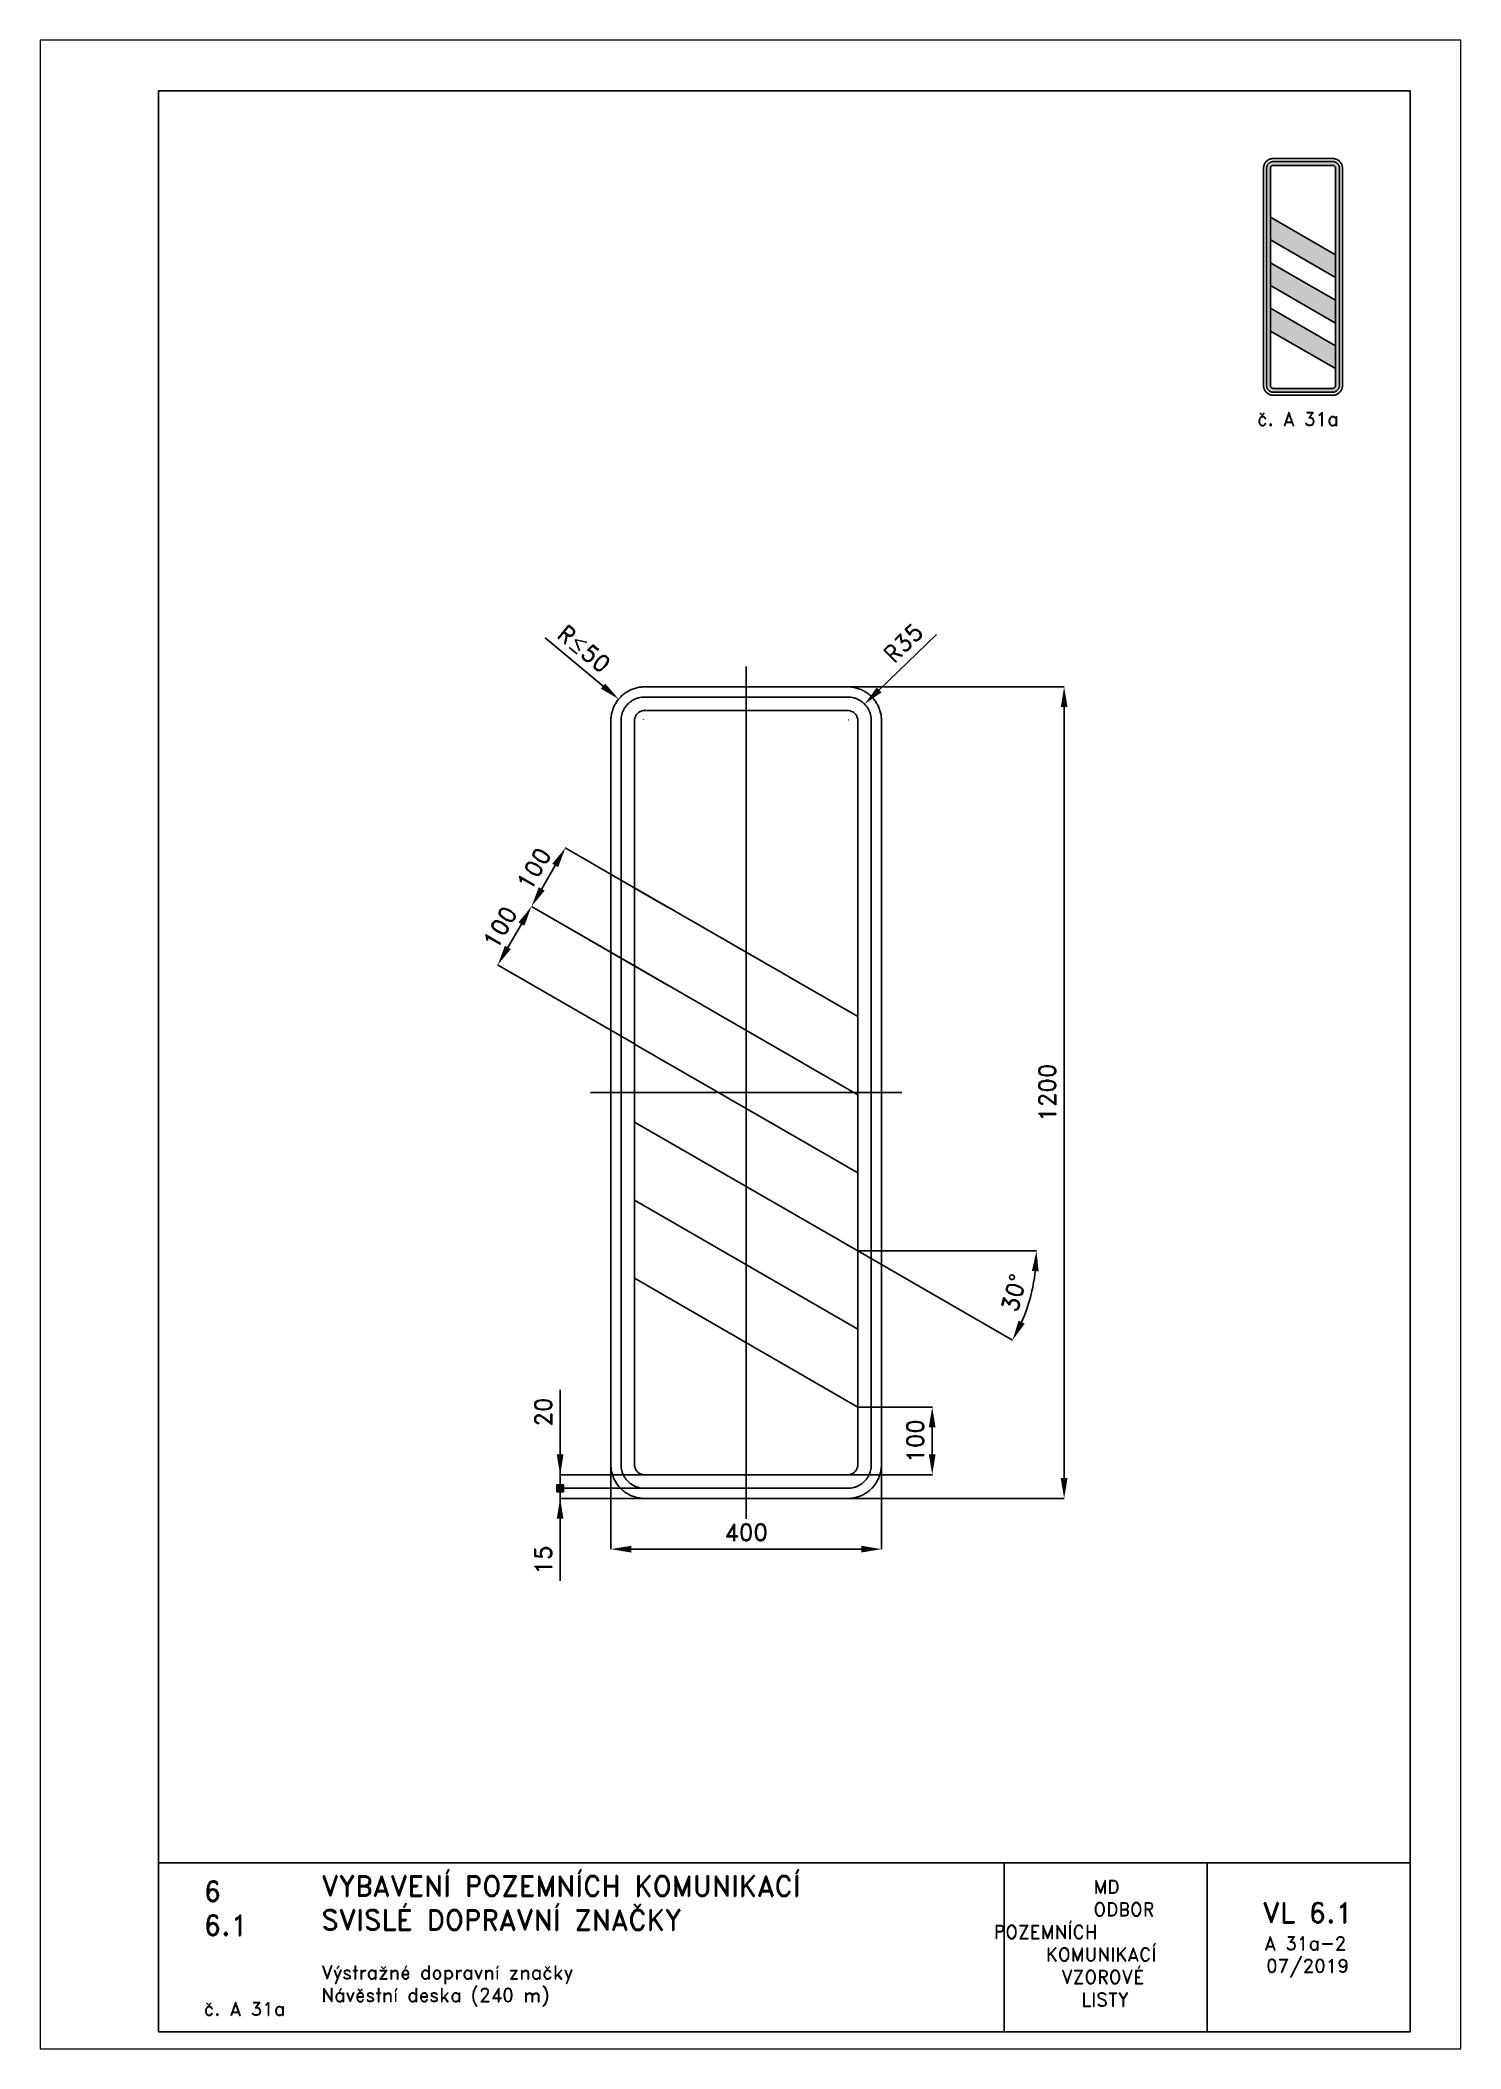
# Paper-space layout 'A 31a-2' of a CAD drawing. Header units: millimetres. Extents: x 0 to 210, y 0 to 297.
# The model-space entities are those that its viewports show. They can reach past a viewport. Long polylines and large blocks are cut down to what shows.
import ezdxf

# ---------------------------------------------------------------- set-up
doc = ezdxf.new("R2010")
doc.units = ezdxf.units.MM
doc.header["$LTSCALE"] = 5
doc.linetypes.add('ČERCHOVANÁX2', pattern=[2, 1, -0.5, 0, -0.5])
for name, color, linetype in [('Kóty', 2, 'Continuous'), ('Rozpiska', 7, 'Continuous'), ('Značka', 7, 'Continuous')]:
    doc.layers.add(name, color=color, linetype=linetype)
doc.layers.add('Rámeček', color=6, linetype='Continuous', plot=False)
doc.styles.get("Standard").update_dxf_attribs({"font": 'romand.shx', "height": 25})
doc.dimstyles.get("Standard").update_dxf_attribs({"dimtxt": 25, "dimasz": 30, "dimexe": 0.18, "dimexo": 0.0625, "dimgap": 12.5, "dimtad": 1, "dimdec": 0, "dimzin": 0, "dimdsep": 46, "dimtxsty": 'Standard', "dimcen": 0.09, "dimadec": 0, "dimazin": 0, "dimtfac": 1, "dimtdec": 0, "dimtofl": 0, "dimtmove": 0, "dimatfit": 3, "dimfxl": 1, "dimtolj": 1, "dimtzin": 0, "dimarcsym": 0})

psp = doc.layouts.new('A 31a-2')

# ---------------------------------------------------------------- texts
at = {"layer": 'Rozpiska', "color": 7, "attachment_point": 1}
for s, width, heights, insert, char_height in [('\\pi2.21281;{\\C6;č. A 31a}', 18.1399, [2.67], (177.67, 242), 2), ('6', 149.0422, [0], (24.17, 24.77), 3), ('{\\C6;VYBAVENÍ POZEMNÍCH KOMUNIKACÍ\\P}SVISLÉ DOPRAVNÍ ZNAČKY{\\H1.34524x; }', 149.0422, [0], (41.56, 25.56), 3), ('\\pi14.7414;{\\C6;MD\\P\\pi2.36044;}ODBOR POZEMNÍCH{\\H1.57143x; }\\P\\pi7.69378;KOMUNIKACÍ{\\H1.5x; }\\P\\pi9.97949;{\\C6;VZOROVÉ\\H1.47619x; \\H0.67742x;\\P\\pi12.93187;LISTY\\H1.26984x; }', 33.1018, [0], (140.95, 24.95), 2), ('\\pi1.03113;{\\H1.5x;\\C6;VL 6.1\\P\\pi1.31681;\\H0.66667x;A 31a-2\\H1.66666x; \\H0.6x;\\P\\pi1.5549;07/2019\\H1.80159x; }', 16.0623, [0], (179.66, 21.61), 2), ('6.1', 149.0422, [0], (24.17, 19.78), 3), ('{\\C6;Výstražné dopravní značky\\P}Návěstní deska (240 m){\\H2.02381x; }', 149.0422, [0], (41.56, 12.29), 2), ('{\\C6;č. A 31a}', 17.9978, [2.67], (24.17, 6.91), 2)]:
    psp.add_mtext_dynamic_manual_height_columns(s, width=width, gutter_width=100, heights=heights, dxfattribs=dict(at, insert=insert, char_height=char_height))

msp = doc.modelspace()

# ---------------------------------------------------------------- texts
at = {"layer": 'Kóty', "char_height": 25, "attachment_point": 5}
for s, insert, rotation in [('\\A1;R{\\A0;≤}50', (-39.6, 1256.4), 320.2593), ('\\A1;20', (-100, 127.7), 90), ('\\A1;15', (-100, -91), 90)]:
    msp.add_mtext(s, dxfattribs=dict(at, insert=insert, rotation=rotation))

# ---------------------------------------------------------------- blocks, each defined once
blk = doc.blocks.new('*D0')
at = {"layer": 'Defpoints', "color": 0, "transparency": 16777216}
for p in [(375, 1174.5), (351.1, 1151.3)]:
    blk.add_point(p, dxfattribs=at)
at = {"layer": 'Kóty', "color": 0, "lineweight": -2, "transparency": 16777216}
for p, q in [((481.3, 1277.6), (396.5, 1195.4)), ((351, 1151.3), (351.2, 1151.3)), ((351.1, 1151.3), (351.1, 1151.4))]:
    blk.add_line(p, q, dxfattribs=at)
blk.add_arc((351.1, 1151.3), 33.3, 43.7996, 44.5489, dxfattribs=at)
at = {"layer": 'Kóty', "color": 0, "transparency": 16777216}
blk.add_solid([(393, 1199), (400, 1191.8), (375, 1174.5)], dxfattribs=at)
at = {"layer": 'Kóty', "color": 0, "transparency": 16777216, "insert": (432.3, 1264.9), "char_height": 25, "attachment_point": 5, "rotation": 44.1093}
blk.add_mtext('\\A1;R35', dxfattribs=at)
blk = doc.blocks.new('*D1')
at = {"layer": 'Defpoints', "color": 0, "transparency": 16777216}
for p in [(-67.3, 961.9), (85, 874), (35, 787.4)]:
    blk.add_point(p, dxfattribs=at)
at = {"layer": 'Kóty', "color": 0, "lineweight": -2, "transparency": 16777216}
for p, q in [((84.9, 874), (-67.4, 962)), ((-102.3, 901.3), (-82.3, 935.9)), ((34.9, 787.4), (-117.4, 875.4))]:
    blk.add_line(p, q, dxfattribs=at)
at = {"layer": 'Kóty', "color": 0, "transparency": 16777216}
for points in [[(-86.6, 938.4), (-77.9, 933.4), (-67.3, 961.9)], [(-106.6, 903.8), (-97.9, 898.8), (-117.3, 875.3)]]:
    blk.add_solid(points, dxfattribs=at)
at = {"layer": 'Kóty', "color": 0, "transparency": 16777216, "insert": (-113.9, 931.1), "char_height": 25, "attachment_point": 5, "rotation": 60}
blk.add_mtext('\\A1;100', dxfattribs=at)
blk = doc.blocks.new('*D2')
at = {"layer": 'Defpoints', "color": 0, "transparency": 16777216}
for p in [(-117.3, 875.3), (85, 758.5), (35, 671.9)]:
    blk.add_point(p, dxfattribs=at)
at = {"layer": 'Kóty', "color": 0, "lineweight": -2, "transparency": 16777216}
for p, q in [((84.9, 758.6), (-117.4, 875.4)), ((-152.3, 814.7), (-132.3, 849.3)), ((34.9, 672), (-167.4, 788.8))]:
    blk.add_line(p, q, dxfattribs=at)
at = {"layer": 'Kóty', "color": 0, "transparency": 16777216}
for points in [[(-136.6, 851.8), (-127.9, 846.8), (-117.3, 875.3)], [(-156.6, 817.2), (-147.9, 812.2), (-167.3, 788.7)]]:
    blk.add_solid(points, dxfattribs=at)
at = {"layer": 'Kóty', "color": 0, "transparency": 16777216, "insert": (-163.9, 844.5), "char_height": 25, "attachment_point": 5, "rotation": 60}
blk.add_mtext('\\A1;100', dxfattribs=at)
blk = doc.blocks.new('*D3')
at = {"layer": 'Defpoints', "color": 0, "transparency": 16777216}
for p in [(0, 50), (400, 50), (400, -75)]:
    blk.add_point(p, dxfattribs=at)
at = {"layer": 'Kóty', "color": 0, "lineweight": -2, "transparency": 16777216}
for p, q in [((0, 49.9), (0, -75.2)), ((400, 49.9), (400, -75.2)), ((30, -75), (370, -75))]:
    blk.add_line(p, q, dxfattribs=at)
at = {"layer": 'Kóty', "color": 0, "transparency": 16777216}
for points in [[(30, -70), (30, -80), (0, -75)], [(370, -70), (370, -80), (400, -75)]]:
    blk.add_solid(points, dxfattribs=at)
at = {"layer": 'Kóty', "color": 0, "transparency": 16777216, "insert": (200, -50), "char_height": 25, "attachment_point": 5}
blk.add_mtext('\\A1;400', dxfattribs=at)
blk = doc.blocks.new('*D4')
at = {"layer": 'Defpoints', "color": 0, "transparency": 16777216}
for p in [(365, 135), (475, 135), (350, 35)]:
    blk.add_point(p, dxfattribs=at)
at = {"layer": 'Kóty', "color": 0, "lineweight": -2, "transparency": 16777216}
for p, q in [((365.1, 135), (475.2, 135)), ((475, 65), (475, 105)), ((350.1, 35), (475.2, 35))]:
    blk.add_line(p, q, dxfattribs=at)
at = {"layer": 'Kóty', "color": 0, "transparency": 16777216}
for points in [[(470, 105), (480, 105), (475, 135)], [(470, 65), (480, 65), (475, 35)]]:
    blk.add_solid(points, dxfattribs=at)
at = {"layer": 'Kóty', "color": 0, "transparency": 16777216, "insert": (450, 85), "char_height": 25, "attachment_point": 5, "rotation": 90}
blk.add_mtext('\\A1;100', dxfattribs=at)
blk = doc.blocks.new('*D5')
at = {"layer": 'Defpoints', "color": 0, "transparency": 16777216}
for p in [(35, 556.5), (365, 365.9), (365, 365.9), (385, 365.9), (613.1, 275.6)]:
    blk.add_point(p, dxfattribs=at)
at = {"layer": 'Kóty', "color": 0, "lineweight": -2, "transparency": 16777216}
for p, q in [((365.1, 365.9), (593.8, 233.8)), ((385.1, 365.9), (629.2, 365.9))]:
    blk.add_line(p, q, dxfattribs=at)
blk.add_arc((365, 365.9), 264.1, 336.5127, 353.4873, dxfattribs=at)
at = {"layer": 'Kóty', "color": 0, "transparency": 16777216}
for points in [[(622.4, 336.3), (632.4, 335.7), (629.1, 365.9)], [(611.7, 258.4), (602.7, 262.9), (593.7, 233.9)]]:
    blk.add_solid(points, dxfattribs=at)
at = {"layer": 'Kóty', "color": 0, "transparency": 16777216, "insert": (595.9, 304.1), "char_height": 25, "attachment_point": 5, "rotation": 75}
blk.add_mtext('\\A1;30°', dxfattribs=at)
blk = doc.blocks.new('*D6')
at = {"layer": 'Defpoints', "color": 0, "transparency": 16777216}
for p in [(350, 1200), (670, 1200), (350, 0)]:
    blk.add_point(p, dxfattribs=at)
at = {"layer": 'Kóty', "color": 0, "lineweight": -2, "transparency": 16777216}
for p, q in [((350.1, 1200), (670.2, 1200)), ((670, 30), (670, 1170)), ((350.1, 0), (670.2, 0))]:
    blk.add_line(p, q, dxfattribs=at)
at = {"layer": 'Kóty', "color": 0, "transparency": 16777216}
for points in [[(665, 1170), (675, 1170), (670, 1200)], [(665, 30), (675, 30), (670, 0)]]:
    blk.add_solid(points, dxfattribs=at)
at = {"layer": 'Kóty', "color": 0, "transparency": 16777216, "insert": (645, 600), "char_height": 25, "attachment_point": 5, "rotation": 90}
blk.add_mtext('\\A1;1200', dxfattribs=at)

# ---------------------------------------------------------------- dimensions: what is measured, and where the dimension line sits
at = {"layer": 'Kóty'}
dim = msp.add_radius_dim(center=(351.1, 1151.3), mpoint=(375, 1174.5), text='R35', dimstyle='Standard', dxfattribs=at)
dim.commit()
dim.dimension.update_dxf_attribs({"geometry": '*D0', "text_midpoint": (449.7, 1246.9)})
dim = msp.add_linear_dim(base=(670, 1200), p1=(350, 0), p2=(350, 1200), angle=90, dimstyle='Standard', dxfattribs=at)
dim.commit()
dim.dimension.update_dxf_attribs({"geometry": '*D6', "text_midpoint": (670, 600), "dimtype": 160})
for p1, p2, distance, picture, middle in [((35, 787.4), (85, 874), 175.8, '*D1', (-113.9, 931.1)), ((35, 671.9), (85, 758.5), 233.5, '*D2', (-163.9, 844.5))]:
    dim = msp.add_aligned_dim(p1=p1, p2=p2, distance=distance, dimstyle='Standard', dxfattribs=at)
    dim.commit()
    dim.dimension.update_dxf_attribs({"geometry": picture, "text_midpoint": middle})
dim = msp.add_angular_dim_2l(base=(613.1, 275.6), line1=((35, 556.5), (365, 365.9)), line2=((365, 365.9), (385, 365.9)), dimstyle='Standard', dxfattribs=at)
dim.commit()
dim.dimension.update_dxf_attribs({"geometry": '*D5', "text_midpoint": (595.9, 304.1)})
dim = msp.add_linear_dim(base=(475, 135), p1=(350, 35), p2=(365, 135), angle=90, dimstyle='Standard', dxfattribs=at)
dim.commit()
dim.dimension.update_dxf_attribs({"geometry": '*D4', "text_midpoint": (450, 85)})
dim = msp.add_linear_dim(base=(400, -75), p1=(0, 50), p2=(400, 50), dimstyle='Standard', dxfattribs=at)
dim.commit()
dim.dimension.update_dxf_attribs({"geometry": '*D3', "text_midpoint": (200, -50)})

# ---------------------------------------------------------------- hatches: boundary and pattern name
at = {"layer": 'Kóty'}
h = msp.add_hatch(color=256, dxfattribs=at)
h.dxf.hatch_style = 1
h.paths.add_polyline_path([(-80, 10), (-70, 10), (-70, 20), (-80, 20)])

# ---------------------------------------------------------------- linework, layer by layer
for p, q in [((-97.2, 1272.3), (-11.6, 1201.1)), ((48, 1151.5), (48.2, 1151.5)), ((48.1, 1151.4), (48.1, 1151.6)), ((365, 365.9), (385, 365.9)), ((-75, 65), (-75, 160.5)), ((-75, 160.5), (-75, -121.9)), ((49.9, 35), (-75.2, 35)), ((49.9, 15), (-80.5, 15)), ((49.9, 15), (-75.2, 15)), ((49.9, 0), (-75.2, 0))]:
    msp.add_line(p, q, dxfattribs=at)
msp.add_lwpolyline([(-80, 10), (-70, 10), (-70, 20), (-80, 20)], close=True, dxfattribs=at)
for points in [[(-14.8, 1197.3), (-8.4, 1205), (11.5, 1181.9)], [(-80, 65), (-70, 65), (-75, 35)], [(-80, -30), (-70, -30), (-75, 0)]]:
    msp.add_solid(points, dxfattribs=at)
at = {"layer": 'Značka', "color": 6, "linetype": 'ČERCHOVANÁX2', "lineweight": 25, "ltscale": 5}
for p, q in [((200, 1230), (200, -30)), ((430, 600), (-30, 600))]:
    msp.add_line(p, q, dxfattribs=at)
at = {"layer": 'Značka', "color": 5}
for points in [[(50, 0), (49.8, 0), (49.6, 0, -0.03218), (43.2, 0.5, -0.035443), (36.8, 1.8, -0.036267), (30.7, 3.8, -0.03442), (24.9, 6.8, -0.033722), (19.5, 10.4, -0.034085), (14.6, 14.6, -0.034209), (10.4, 19.5, -0.034229), (6.8, 24.9, -0.034044), (3.9, 30.7, -0.033412), (1.8, 36.8, -0.034127), (0.4, 43.2, -0.036745), (0, 49.6), (0, 49.8), (0, 50), (0, 1150), (0, 1150.2), (0, 1150.4, -0.03218), (0.5, 1156.8, -0.035447), (1.8, 1163.2, -0.036269), (3.8, 1169.3, -0.034413), (6.8, 1175.1, -0.033724), (10.4, 1180.5, -0.034096), (14.6, 1185.4, -0.034186), (19.5, 1189.6, -0.034227), (24.9, 1193.2, -0.034026), (30.7, 1196.1, -0.033407), (36.8, 1198.2, -0.034138), (43.2, 1199.6, -0.036736), (49.6, 1200), (49.8, 1200), (50, 1200), (350, 1200), (350.2, 1200), (350.4, 1200, -0.032198), (356.8, 1199.5, -0.035432), (363.2, 1198.2, -0.036246), (369.3, 1196.1, -0.034408), (375.1, 1193.2, -0.033723), (380.5, 1189.6, -0.034081), (385.4, 1185.4, -0.034214), (389.6, 1180.5, -0.034229), (393.2, 1175.1, -0.034047), (396.1, 1169.3, -0.033418), (398.2, 1163.2, -0.034127), (399.6, 1156.8, -0.036739), (400, 1150.4), (400, 1150.2), (400, 1150), (400, 50), (400, 49.8), (400, 49.6, -0.032179), (399.5, 43.2, -0.035442), (398.2, 36.8, -0.036264), (396.2, 30.7, -0.034415), (393.2, 24.9, -0.033719), (389.6, 19.5, -0.034086), (385.4, 14.6, -0.034205), (380.5, 10.4, -0.03423), (375.1, 6.8, -0.034046), (369.3, 3.9, -0.033413), (363.2, 1.8, -0.034127), (356.8, 0.4, -0.036745), (350.4, 0), (350.2, 0), (350, 0), (50, 0)], [(50, 15), (49.9, 15), (49.7, 15, -0.03218), (45.2, 15.3, -0.035443), (40.8, 16.2, -0.036267), (36.5, 17.7, -0.034421), (32.4, 19.7, -0.033721), (28.6, 22.3, -0.034085), (25.3, 25.3, -0.034209), (22.2, 28.6, -0.034229), (19.7, 32.4, -0.034044), (17.7, 36.5, -0.033412), (16.2, 40.8, -0.034127), (15.3, 45.2, -0.036745), (15, 49.7), (15, 49.9), (15, 50), (15, 1150), (15, 1150.1), (15, 1150.3, -0.032179), (15.3, 1154.8, -0.035439), (16.2, 1159.2, -0.036265), (17.7, 1163.5, -0.034427), (19.7, 1167.6, -0.033708), (22.3, 1171.3, -0.034071), (25.3, 1174.7, -0.034207), (28.6, 1177.7, -0.034231), (32.4, 1180.3, -0.034014), (36.5, 1182.3, -0.03341), (40.8, 1183.8, -0.034149), (45.2, 1184.7, -0.036731), (49.7, 1185), (49.9, 1185), (50, 1185), (350, 1185), (350.1, 1185), (350.3, 1185, -0.032166), (354.8, 1184.7, -0.035447), (359.2, 1183.8, -0.036284), (363.5, 1182.3, -0.03444), (367.6, 1180.3, -0.033719), (371.4, 1177.7, -0.034074), (374.7, 1174.7, -0.034201), (377.8, 1171.3, -0.034197), (380.3, 1167.6, -0.034046), (382.3, 1163.5, -0.033399), (383.8, 1159.2, -0.034128), (384.7, 1154.8, -0.036744), (385, 1150.3), (385, 1150.1), (385, 1150), (385, 50), (385, 49.9), (385, 49.7, -0.032179), (384.7, 45.2, -0.035442), (383.8, 40.8, -0.036269), (382.3, 36.5, -0.034418), (380.3, 32.4, -0.033714), (377.8, 28.6, -0.034079), (374.7, 25.3, -0.034207), (371.4, 22.2, -0.034228), (367.6, 19.7, -0.034043), (363.5, 17.7, -0.03341), (359.2, 16.2, -0.034128), (354.8, 15.3, -0.036745), (350.3, 15), (350.1, 15), (350, 15), (50, 15)], [(50, 35), (350, 35), (350.1, 35), (350.1, 35, 0.032178), (352.1, 35.1, 0.035444), (354, 35.5, 0.036274), (355.8, 36.2, 0.034412), (357.5, 37, 0.03371), (359.2, 38.1, 0.034083), (360.6, 39.4, 0.034209), (361.9, 40.8, 0.034229), (363, 42.5, 0.034026), (363.8, 44.2, 0.033416), (364.5, 46, 0.034113), (364.9, 47.9, 0.036749), (365, 49.9), (365, 49.9), (365, 50), (365, 1150), (365, 1150.1), (365, 1150.1, 0.03218), (364.9, 1152, 0.03544), (364.5, 1154, 0.036283), (363.8, 1155.8, 0.034467), (363, 1157.5, 0.033771), (361.9, 1159.1, 0.034066), (360.6, 1160.6, 0.034275), (359.2, 1161.9), (357.5, 1163), (355.8, 1163.8), (354, 1164.5), (352.1, 1164.9), (350.1, 1165), (350.1, 1165), (350, 1165), (50, 1165), (49.9, 1165), (49.9, 1165), (47.9, 1164.9), (46, 1164.5), (44.2, 1163.8), (42.5, 1163), (40.8, 1161.9), (39.4, 1160.6), (38.1, 1159.1, 0.034238), (37, 1157.5, 0.034038), (36.2, 1155.8, 0.033414), (35.5, 1154, 0.034133), (35.1, 1152, 0.036745), (35, 1150.1), (35, 1150.1), (35, 1150), (35, 50), (35, 49.9), (35, 49.9, 0.032177), (35.1, 47.9, 0.035442), (35.5, 46, 0.036268), (36.2, 44.2, 0.034419), (37, 42.5, 0.033722), (38.1, 40.8, 0.034086), (39.4, 39.4, 0.034209), (40.8, 38.1, 0.034227), (42.5, 37, 0.034042), (44.2, 36.2, 0.033411), (46, 35.5, 0.034127), (47.9, 35.1, 0.036745), (49.9, 35), (49.9, 35), (50, 35)]]:
    msp.add_lwpolyline(points, format="xyb", dxfattribs=at)
at = {"layer": 'Značka', "color": 1}
for points in [[(35, 902.9), (365, 712.4), (365, 596.9), (35, 787.4), (35, 902.9)], [(365, 481.4), (35, 671.9), (35, 556.5), (365, 365.9), (365, 481.4)], [(365, 250.5), (35, 441), (35, 325.5), (365, 135), (365, 250.5)]]:
    msp.add_lwpolyline(points, dxfattribs=at)

msp.set_redraw_order([(e.dxf.handle, doc.entitydb.next_handle()) for e in msp.query("TEXT MTEXT ATTDEF DIMENSION ARC_DIMENSION")])  # texts and dimensions are drawn at this point

# ---------------------------------------------------------------- hatches: boundary and pattern name
at = {"layer": 'Značka'}
h = psp.add_hatch(color=249, dxfattribs=at)
h.dxf.hatch_style = 1
edge = h.paths.add_edge_path()
edge.add_line((182.29, 244.94), (182.29, 244.94))
edge.add_line((182.29, 244.94), (182.28, 244.94))
edge.add_arc((182.29, 245.97), 1.03, 262.3076, 269.6803, ccw=False)
edge.add_arc((182.28, 245.87), 0.934, 254.2015, 262.3211, ccw=False)
edge.add_arc((182.25, 245.86), 0.913, 247.1664, 255.4746, ccw=False)
edge.add_arc((182.27, 245.9), 0.962, 239.2876, 247.1731, ccw=False)
edge.add_arc((182.27, 245.93), 0.982, 232.442, 240.1674, ccw=False)
edge.add_arc((182.26, 245.92), 0.971, 224.6391, 232.4478, ccw=False)
edge.add_arc((182.25, 245.93), 0.968, 217.5713, 225.4084, ccw=False)
edge.add_arc((182.25, 245.93), 0.967, 209.7392, 217.5807, ccw=False)
edge.add_arc((182.25, 245.94), 0.971, 202.6891, 210.4885, ccw=False)
edge.add_arc((182.26, 245.95), 0.991, 195.0383, 202.6928, ccw=False)
edge.add_arc((182.24, 245.95), 0.971, 188.0095, 195.8278, ccw=False)
edge.add_arc((182.17, 245.94), 0.9, 179.6098, 188.0273, ccw=False)
edge.add_line((181.27, 245.95), (181.27, 245.95))
edge.add_line((181.27, 245.95), (181.27, 245.96))
edge.add_line((181.27, 245.96), (181.27, 278.04))
edge.add_line((181.27, 278.04), (181.27, 278.05))
edge.add_line((181.27, 278.05), (181.27, 278.05))
edge.add_arc((182.3, 278.04), 1.03, 172.3084, 179.6808, ccw=False)
edge.add_arc((182.21, 278.06), 0.936, 164.2241, 172.3426, ccw=False)
edge.add_arc((182.19, 278.08), 0.912, 157.146, 165.4537, ccw=False)
edge.add_arc((182.24, 278.06), 0.962, 149.2949, 157.1819, ccw=False)
edge.add_arc((182.26, 278.07), 0.981, 142.428, 150.1504, ccw=False)
edge.add_arc((182.25, 278.07), 0.972, 134.6641, 142.4696, ccw=False)
edge.add_arc((182.26, 278.08), 0.967, 127.5346, 135.3713, ccw=False)
edge.add_arc((182.26, 278.09), 0.968, 119.8188, 127.6608, ccw=False)
edge.add_arc((182.27, 278.09), 0.972, 112.6043, 120.3968, ccw=False)
edge.add_arc((182.28, 278.07), 0.991, 105.0779, 112.732, ccw=False)
edge.add_arc((182.29, 278.09), 0.971, 98.0329, 105.8562, ccw=False)
edge.add_arc((182.28, 278.16), 0.9, 89.5924, 98.0068, ccw=False)
edge.add_line((182.28, 279.06), (182.29, 279.06))
edge.add_line((182.29, 279.06), (182.29, 279.06))
edge.add_line((182.29, 279.06), (191.04, 279.06))
edge.add_line((191.04, 279.06), (191.05, 279.06))
edge.add_line((191.05, 279.06), (191.05, 279.06))
edge.add_arc((191.04, 278.03), 1.03, 82.2648, 89.6342, ccw=False)
edge.add_arc((191.06, 278.13), 0.934, 74.2384, 82.3589, ccw=False)
edge.add_arc((191.08, 278.14), 0.912, 67.1892, 75.5012, ccw=False)
edge.add_arc((191.06, 278.1), 0.961, 59.3091, 67.199, ccw=False)
edge.add_arc((191.07, 278.07), 0.982, 52.3914, 60.1163, ccw=False)
edge.add_arc((191.07, 278.08), 0.971, 44.6565, 52.4627, ccw=False)
edge.add_arc((191.08, 278.07), 0.968, 37.544, 45.3791, ccw=False)
edge.add_arc((191.08, 278.07), 0.967, 29.7589, 37.5932, ccw=False)
edge.add_arc((191.09, 278.06), 0.971, 22.6991, 30.4989, ccw=False)
edge.add_arc((191.07, 278.05), 0.991, 15.0527, 22.7044, ccw=False)
edge.add_arc((191.09, 278.05), 0.973, 7.9813, 15.7999, ccw=False)
edge.add_arc((191.16, 278.06), 0.9, -0.3862, 8.0312, ccw=False)
edge.add_line((192.06, 278.05), (192.06, 278.05))
edge.add_line((192.06, 278.05), (192.06, 278.04))
edge.add_line((192.06, 278.04), (192.06, 245.96))
edge.add_line((192.06, 245.96), (192.06, 245.95))
edge.add_line((192.06, 245.95), (192.06, 245.95))
edge.add_arc((191.03, 245.96), 1.03, 352.3014, 359.6738, ccw=False)
edge.add_arc((191.13, 245.94), 0.934, 344.2128, 352.3321, ccw=False)
edge.add_arc((191.14, 245.92), 0.913, 337.1554, 345.464, ccw=False)
edge.add_arc((191.1, 245.94), 0.962, 329.2925, 337.1773, ccw=False)
edge.add_arc((191.07, 245.93), 0.982, 322.446, 330.1697, ccw=False)
edge.add_arc((191.08, 245.93), 0.971, 314.6397, 322.4471, ccw=False)
edge.add_arc((191.07, 245.92), 0.968, 307.5674, 315.404, ccw=False)
edge.add_arc((191.07, 245.92), 0.967, 299.7385, 307.5799, ccw=False)
edge.add_arc((191.06, 245.91), 0.971, 292.6915, 300.4906, ccw=False)
edge.add_arc((191.05, 245.93), 0.991, 285.0397, 292.6938, ccw=False)
edge.add_arc((191.05, 245.91), 0.972, 278.0081, 285.8266, ccw=False)
edge.add_arc((191.06, 245.84), 0.9, 269.61, 278.0274, ccw=False)
edge.add_line((191.05, 244.94), (191.05, 244.94))
edge.add_line((191.05, 244.94), (191.04, 244.94))
edge.add_line((191.04, 244.94), (182.29, 244.94))
edge = h.paths.add_edge_path(flags=16)
edge.add_line((182.29, 245.52), (191.04, 245.52))
edge.add_line((191.04, 245.52), (191.04, 245.52))
edge.add_line((191.04, 245.52), (191.05, 245.52))
edge.add_arc((191.04, 245.96), 0.44, 270.3184, 277.6905)
edge.add_arc((191.05, 245.92), 0.4, 277.6807, 285.8005)
edge.add_arc((191.06, 245.92), 0.391, 284.5244, 292.834)
edge.add_arc((191.05, 245.93), 0.412, 292.829, 300.7125)
edge.add_arc((191.05, 245.95), 0.421, 299.8286, 307.5515)
edge.add_arc((191.05, 245.94), 0.416, 307.5503, 315.3586)
edge.add_arc((191.06, 245.94), 0.415, 314.5993, 322.4363)
edge.add_arc((191.06, 245.94), 0.414, 322.4137, 330.2553)
edge.add_arc((191.06, 245.95), 0.417, 329.5149, 337.3101)
edge.add_arc((191.05, 245.95), 0.425, 337.3234, 344.979)
edge.add_arc((191.06, 245.96), 0.416, 344.1722, 351.9874)
edge.add_arc((191.09, 245.95), 0.386, 351.9492, 360.3676)
edge.add_line((191.48, 245.95), (191.48, 245.96))
edge.add_line((191.48, 245.96), (191.48, 245.96))
edge.add_line((191.48, 245.96), (191.48, 278.04))
edge.add_line((191.48, 278.04), (191.48, 278.04))
edge.add_line((191.48, 278.04), (191.48, 278.05))
edge.add_arc((191.04, 278.04), 0.439, 0.3444, 7.7171)
edge.add_arc((191.08, 278.05), 0.402, 7.6537, 15.7726)
edge.add_arc((191.09, 278.06), 0.391, 14.5216, 22.8334)
edge.add_arc((191.07, 278.05), 0.411, 22.8813, 30.7775)
edge.add_arc((191.05, 278.05), 0.421, 29.7726, 37.5095)
edge.add_arc((191.06, 278.05), 0.417, 37.4721, 45.2765)
edge.add_arc((191.06, 278.06), 0.413, 44.7546, 52.6067)
edge.add_line((191.31, 278.39), (191.26, 278.42))
edge.add_line((191.26, 278.42), (191.21, 278.45))
edge.add_line((191.21, 278.45), (191.16, 278.46))
edge.add_line((191.16, 278.46), (191.1, 278.48))
edge.add_line((191.1, 278.48), (191.05, 278.48))
edge.add_line((191.05, 278.48), (191.04, 278.48))
edge.add_line((191.04, 278.48), (191.04, 278.48))
edge.add_line((191.04, 278.48), (182.29, 278.48))
edge.add_line((182.29, 278.48), (182.29, 278.48))
edge.add_line((182.29, 278.48), (182.29, 278.48))
edge.add_line((182.29, 278.48), (182.23, 278.48))
edge.add_line((182.23, 278.48), (182.18, 278.46))
edge.add_line((182.18, 278.46), (182.12, 278.45))
edge.add_line((182.12, 278.45), (182.07, 278.42))
edge.add_line((182.07, 278.42), (182.02, 278.39))
edge.add_line((182.02, 278.39), (181.98, 278.35))
edge.add_line((181.98, 278.35), (181.94, 278.31))
edge.add_arc((182.27, 278.06), 0.415, 142.4689, 150.3127)
edge.add_arc((182.27, 278.05), 0.415, 149.4275, 157.2253)
edge.add_arc((182.28, 278.05), 0.425, 157.3107, 164.9658)
edge.add_arc((182.27, 278.04), 0.417, 164.2074, 172.027)
edge.add_arc((182.24, 278.05), 0.384, 171.9614, 180.379)
edge.add_line((181.85, 278.05), (181.85, 278.04))
edge.add_line((181.85, 278.04), (181.85, 278.04))
edge.add_line((181.85, 278.04), (181.85, 245.96))
edge.add_line((181.85, 245.96), (181.85, 245.96))
edge.add_line((181.85, 245.96), (181.85, 245.95))
edge.add_arc((182.29, 245.96), 0.44, 180.3187, 187.6906)
edge.add_arc((182.26, 245.95), 0.4, 187.6786, 195.7978)
edge.add_arc((182.25, 245.94), 0.391, 194.5269, 202.8353)
edge.add_arc((182.27, 245.95), 0.412, 202.8269, 210.7119)
edge.add_arc((182.28, 245.95), 0.421, 209.8338, 217.5594)
edge.add_arc((182.27, 245.95), 0.416, 217.5501, 225.3589)
edge.add_arc((182.28, 245.94), 0.415, 224.5904, 232.4275)
edge.add_arc((182.28, 245.94), 0.414, 232.4212, 240.2625)
edge.add_arc((182.28, 245.94), 0.416, 239.5104, 247.3093)
edge.add_arc((182.29, 245.95), 0.425, 247.3073, 254.9616)
edge.add_arc((182.29, 245.94), 0.416, 254.1735, 261.9918)
edge.add_arc((182.29, 245.91), 0.386, 261.9733, 270.3907)
edge.add_line((182.29, 245.52), (182.29, 245.52))
edge.add_line((182.29, 245.52), (182.29, 245.52))
h = psp.add_hatch(color=10, dxfattribs=at)
h.dxf.hatch_style = 1
h.paths.add_polyline_path([(191.48, 251.81), (181.85, 257.36), (181.85, 253.99), (191.48, 248.44)])
h.paths.add_polyline_path([(191.48, 258.54), (181.85, 264.1), (181.85, 260.73), (191.48, 255.17)])
h.paths.add_polyline_path([(181.85, 270.83), (191.48, 265.28), (191.48, 261.91), (181.85, 267.47)])

# ---------------------------------------------------------------- linework, layer by layer
at = {"layer": 'Rozpiska', "color": 7}
for p, q in [((17.5, 27.5), (202.5, 27.5)), ((142.5, 27.5), (142.5, 2.5)), ((172.5, 27.5), (172.5, 2.5))]:
    psp.add_line(p, q, dxfattribs=at)
psp.add_lwpolyline([(17.5, 2.5), (202.5, 2.5), (202.5, 289.5), (17.5, 289.5)], close=True, dxfattribs=at)
at = {"layer": 'Značka', "color": 7}
psp.add_lwpolyline([(182.29, 244.5), (182.29, 244.5), (182.28, 244.5, -0.03218), (182.09, 244.51, -0.035443), (181.91, 244.55, -0.036267), (181.73, 244.61, -0.03442), (181.56, 244.7, -0.033722), (181.4, 244.8, -0.034085), (181.26, 244.93, -0.034209), (181.14, 245.07, -0.034229), (181.03, 245.23, -0.034044), (180.95, 245.39, -0.033412), (180.89, 245.57, -0.034127), (180.85, 245.76, -0.036745), (180.83, 245.95), (180.83, 245.95), (180.83, 245.96), (180.83, 278.04), (180.83, 278.05), (180.83, 278.05, -0.03218), (180.85, 278.24, -0.035447), (180.89, 278.43, -0.036269), (180.95, 278.61, -0.034413), (181.03, 278.77, -0.033724), (181.14, 278.93, -0.034096), (181.26, 279.07, -0.034186), (181.4, 279.2, -0.034227), (181.56, 279.3, -0.034026), (181.73, 279.39, -0.033407), (181.91, 279.45, -0.034138), (182.09, 279.49, -0.036736), (182.28, 279.5), (182.29, 279.5), (182.29, 279.5), (191.04, 279.5), (191.05, 279.5), (191.05, 279.5, -0.032198), (191.24, 279.49, -0.035432), (191.43, 279.45, -0.036246), (191.61, 279.39, -0.034408), (191.77, 279.3, -0.033723), (191.93, 279.2, -0.034081), (192.07, 279.07, -0.034214), (192.2, 278.93, -0.034229), (192.3, 278.77, -0.034047), (192.39, 278.61, -0.033418), (192.45, 278.43, -0.034127), (192.49, 278.24, -0.036739), (192.5, 278.05), (192.5, 278.05), (192.5, 278.04), (192.5, 245.96), (192.5, 245.95), (192.5, 245.95, -0.032179), (192.49, 245.76, -0.035442), (192.45, 245.57, -0.036264), (192.39, 245.39, -0.034415), (192.3, 245.23, -0.033719), (192.2, 245.07, -0.034086), (192.07, 244.93, -0.034205), (191.93, 244.8, -0.03423), (191.77, 244.7, -0.034046), (191.61, 244.61, -0.033413), (191.43, 244.55, -0.034127), (191.24, 244.51, -0.036745), (191.05, 244.5), (191.05, 244.5), (191.04, 244.5), (182.29, 244.5)], format="xyb", dxfattribs=at)
at = {"layer": 'Značka', "color": 249}
for points in [[(182.29, 244.94), (182.29, 244.94), (182.28, 244.94, -0.03218), (182.15, 244.95, -0.035443), (182.02, 244.97, -0.036267), (181.9, 245.02, -0.034421), (181.78, 245.08, -0.033721), (181.67, 245.15, -0.034085), (181.57, 245.24, -0.034209), (181.48, 245.34, -0.034229), (181.41, 245.45, -0.034044), (181.35, 245.56, -0.033412), (181.31, 245.69, -0.034127), (181.28, 245.82, -0.036745), (181.27, 245.95), (181.27, 245.95), (181.27, 245.96), (181.27, 278.04), (181.27, 278.05), (181.27, 278.05, -0.032179), (181.28, 278.18, -0.035439), (181.31, 278.31, -0.036265), (181.35, 278.44, -0.034427), (181.41, 278.55, -0.033708), (181.48, 278.66, -0.034071), (181.57, 278.76, -0.034207), (181.67, 278.85, -0.034231), (181.78, 278.92, -0.034014), (181.9, 278.98, -0.03341), (182.02, 279.03, -0.034149), (182.15, 279.05, -0.036731), (182.28, 279.06), (182.29, 279.06), (182.29, 279.06), (191.04, 279.06), (191.05, 279.06), (191.05, 279.06, -0.032166), (191.18, 279.05, -0.035447), (191.31, 279.03, -0.036284), (191.44, 278.98, -0.03444), (191.55, 278.92, -0.033719), (191.66, 278.85, -0.034074), (191.76, 278.76, -0.034201), (191.85, 278.66, -0.034197), (191.92, 278.55, -0.034046), (191.98, 278.44, -0.033399), (192.03, 278.31, -0.034128), (192.05, 278.18, -0.036744), (192.06, 278.05), (192.06, 278.05), (192.06, 278.04), (192.06, 245.96), (192.06, 245.95), (192.06, 245.95, -0.032179), (192.05, 245.82, -0.035442), (192.03, 245.69, -0.036269), (191.98, 245.56, -0.034418), (191.92, 245.45, -0.033714), (191.85, 245.34, -0.034079), (191.76, 245.24, -0.034207), (191.66, 245.15, -0.034228), (191.55, 245.08, -0.034043), (191.44, 245.02, -0.03341), (191.31, 244.97, -0.034128), (191.18, 244.95, -0.036745), (191.05, 244.94), (191.05, 244.94), (191.04, 244.94), (182.29, 244.94)], [(182.29, 245.52), (191.04, 245.52), (191.04, 245.52), (191.05, 245.52, 0.032178), (191.1, 245.52, 0.035444), (191.16, 245.54, 0.036274), (191.21, 245.55, 0.034412), (191.26, 245.58, 0.03371), (191.31, 245.61, 0.034083), (191.35, 245.65, 0.034209), (191.39, 245.69, 0.034229), (191.42, 245.74, 0.034026), (191.45, 245.79, 0.033416), (191.46, 245.84, 0.034113), (191.48, 245.9, 0.036749), (191.48, 245.95), (191.48, 245.96), (191.48, 245.96), (191.48, 278.04), (191.48, 278.04), (191.48, 278.05, 0.03218), (191.48, 278.1, 0.03544), (191.46, 278.16, 0.036283), (191.45, 278.21, 0.034467), (191.42, 278.26, 0.033771), (191.39, 278.31, 0.034066), (191.35, 278.35, 0.034275), (191.31, 278.39), (191.26, 278.42), (191.21, 278.45), (191.16, 278.46), (191.1, 278.48), (191.05, 278.48), (191.04, 278.48), (191.04, 278.48), (182.29, 278.48), (182.29, 278.48), (182.29, 278.48), (182.23, 278.48), (182.18, 278.46), (182.12, 278.45), (182.07, 278.42), (182.02, 278.39), (181.98, 278.35), (181.94, 278.31, 0.034238), (181.91, 278.26, 0.034038), (181.89, 278.21, 0.033414), (181.87, 278.16, 0.034133), (181.86, 278.1, 0.036745), (181.85, 278.05), (181.85, 278.04), (181.85, 278.04), (181.85, 245.96), (181.85, 245.96), (181.85, 245.95, 0.032177), (181.86, 245.9, 0.035442), (181.87, 245.84, 0.036268), (181.89, 245.79, 0.034419), (181.91, 245.74, 0.033722), (181.94, 245.69, 0.034086), (181.98, 245.65, 0.034209), (182.02, 245.61, 0.034227), (182.07, 245.58, 0.034042), (182.12, 245.55, 0.033411), (182.18, 245.54, 0.034127), (182.23, 245.52, 0.036745), (182.29, 245.52), (182.29, 245.52), (182.29, 245.52)]]:
    psp.add_lwpolyline(points, format="xyb", dxfattribs=at)
at = {"layer": 'Značka', "color": 10}
for points in [[(181.85, 270.83), (191.48, 265.28), (191.48, 261.91), (181.85, 267.47), (181.85, 270.83)], [(191.48, 258.54), (181.85, 264.1), (181.85, 260.73), (191.48, 255.17), (191.48, 258.54)], [(191.48, 251.81), (181.85, 257.36), (181.85, 253.99), (191.48, 248.44), (191.48, 251.81)]]:
    psp.add_lwpolyline(points, dxfattribs=at)

psp.set_redraw_order([(e.dxf.handle, doc.entitydb.next_handle()) for e in psp.query("TEXT MTEXT ATTDEF DIMENSION ARC_DIMENSION")])  # texts and dimensions are drawn at this point

# ---------------------------------------------------------------- viewports
at = {"layer": 'Rámeček'}
psp.add_viewport(center=(105, 148.5), size=(210, 297), view_center_point=(206.39, 671.19), view_height=2970, dxfattribs=at)

doc.saveas('drawing.dxf')
